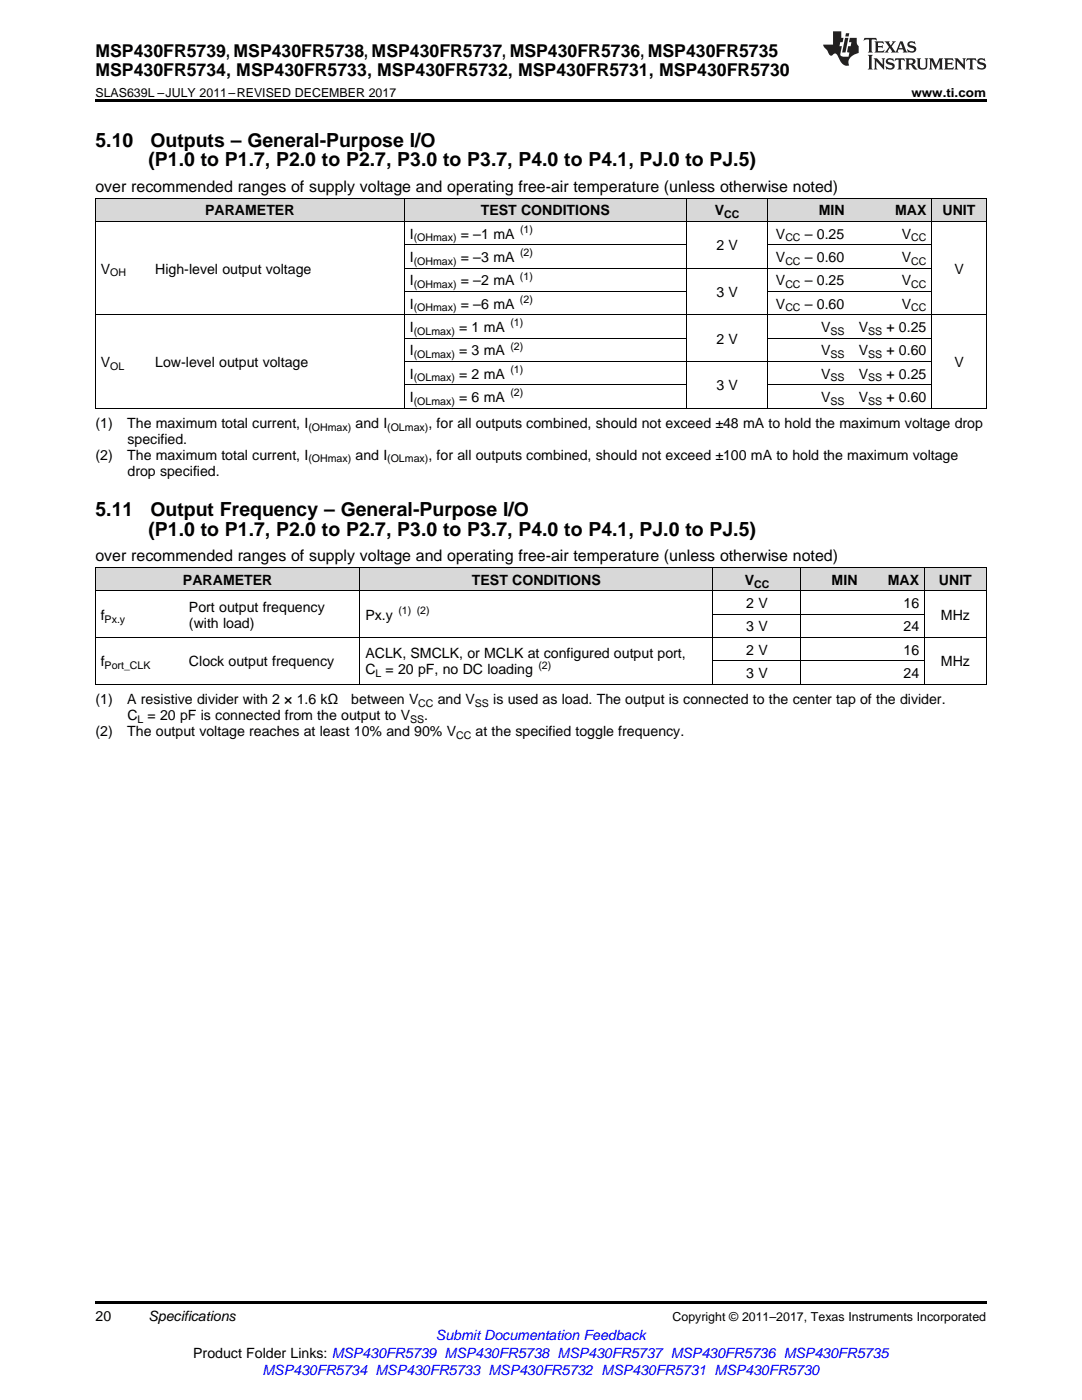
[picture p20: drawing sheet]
<svg xmlns="http://www.w3.org/2000/svg" width="216mm" height="279mm" viewBox="0 0 216 279" stroke-linecap="round" stroke-linejoin="round" font-family="sans-serif">
<defs><g id="words">
<g font-size="3.9">
<text x="19" y="29.3">5.10</text>
<text x="30" y="29.3">Outputs – General-Purpose I/O</text>
<text x="29.6" y="33.2">(P1.0 to P1.7, P2.0 to P2.7, P3.0 to P3.7, P4.0 to P4.1, PJ.0 to PJ.5)</text>
<text x="19" y="103">5.11</text>
<text x="29.6" y="106.9">(P1.0 to P1.7, P2.0 to P2.7, P3.0 to P3.7, P4.0 to P4.1, PJ.0 to PJ.5)</text>
<text x="30" y="103">Output Frequency – General-Purpose I/O</text>
</g>
<g font-size="3.5">
<text x="19" y="11.3">MSP430FR5739, MSP430FR5738, MSP430FR5737, MSP430FR5736, MSP430FR5735</text>
<text x="19" y="15.2">MSP430FR5734, MSP430FR5733, MSP430FR5732, MSP430FR5731, MSP430FR5730</text>
</g>
<g font-size="3.2">
<text x="19" y="38.3">over recommended ranges of supply voltage and operating free-air temperature (unless otherwise noted)</text>
<text x="19" y="112">over recommended ranges of supply voltage and operating free-air temperature (unless otherwise noted)</text>
</g>
<g font-size="2.8">
<text x="40.9" y="43">PARAMETER</text>
<text x="81.8" y="47.6">I</text>
<text x="92" y="47.6">= –1 mA</text>
<text x="95.9" y="43">TEST CONDITIONS</text>
<text x="142.6" y="43">V</text>
<text x="154.8" y="47.6">V</text>
<text x="160.6" y="47.6">– 0.25</text>
<text x="163.4" y="43">MIN</text>
<text x="178.6" y="43">MAX</text>
<text x="179.9" y="47.6">V</text>
<text x="188.1" y="43">UNIT</text>
<text x="81.8" y="52.3">I</text>
<text x="92" y="52.3">= –3 mA</text>
<text x="142.9" y="50">2 V</text>
<text x="154.8" y="52.3">V</text>
<text x="160.6" y="52.3">– 0.60</text>
<text x="179.9" y="52.3">V</text>
<text x="20.1" y="54.6">V</text>
<text x="31" y="54.6">High-level output voltage</text>
<text x="81.8" y="56.9">I</text>
<text x="92" y="56.9">= –2 mA</text>
<text x="142.9" y="59.3">3 V</text>
<text x="154.8" y="56.9">V</text>
<text x="160.6" y="56.9">– 0.25</text>
<text x="179.9" y="56.9">V</text>
<text x="190.4" y="54.6">V</text>
<text x="81.8" y="61.6">I</text>
<text x="92" y="61.6">= –6 mA</text>
<text x="154.8" y="61.6">V</text>
<text x="160.6" y="61.6">– 0.60</text>
<text x="179.9" y="61.6">V</text>
<text x="81.8" y="66.3">I</text>
<text x="81.8" y="70.9">I</text>
<text x="91.6" y="66.3">= 1 mA</text>
<text x="91.6" y="70.9">= 3 mA</text>
<text x="142.9" y="68.6">2 V</text>
<text x="163.8" y="66.3">V</text>
<text x="163.8" y="70.9">V</text>
<text x="171.3" y="66.3">V</text>
<text x="171.3" y="70.9">V</text>
<text x="176.9" y="66.3">+ 0.25</text>
<text x="176.9" y="70.9">+ 0.60</text>
<text x="20.1" y="73.2">V</text>
<text x="31" y="73.2">Low-level output voltage</text>
<text x="81.8" y="75.6">I</text>
<text x="91.6" y="75.6">= 2 mA</text>
<text x="142.9" y="77.9">3 V</text>
<text x="163.8" y="75.6">V</text>
<text x="171.3" y="75.6">V</text>
<text x="176.9" y="75.6">+ 0.25</text>
<text x="190.4" y="73.2">V</text>
<text x="81.8" y="80.2">I</text>
<text x="91.6" y="80.2">= 6 mA</text>
<text x="163.8" y="80.2">V</text>
<text x="171.3" y="80.2">V</text>
<text x="176.9" y="80.2">+ 0.60</text>
<text x="19" y="85.4">(1)</text>
<text x="25.4" y="85.4">The maximum total current, I</text>
<text x="25.4" y="88.5">specified.</text>
<text x="70.9" y="85.4">and I</text>
<text x="85.5" y="85.4">, for all outputs combined, should not exceed ±48 mA to hold the maximum voltage drop</text>
<text x="19" y="91.7">(2)</text>
<text x="25.4" y="91.7">The maximum total current, I</text>
<text x="25.4" y="94.9">drop specified.</text>
<text x="70.9" y="91.7">and I</text>
<text x="85.5" y="91.7">, for all outputs combined, should not exceed ±100 mA to hold the maximum voltage</text>
<text x="36.5" y="116.7">PARAMETER</text>
<text x="94.2" y="116.7">TEST CONDITIONS</text>
<text x="148.6" y="116.7">V</text>
<text x="165.9" y="116.7">MIN</text>
<text x="177.2" y="116.7">MAX</text>
<text x="187.4" y="116.7">UNIT</text>
<text x="20.1" y="123.7">f</text>
<text x="37.7" y="122.1">Port output frequency</text>
<text x="37.7" y="125.3">(with load)</text>
<text x="72.9" y="123.7">Px.y</text>
<text x="148.9" y="121.4">2 V</text>
<text x="180.3" y="121.4">16</text>
<text x="187.7" y="123.7">MHz</text>
<text x="72.9" y="131.4">ACLK, SMCLK, or MCLK at configured output port,</text>
<text x="148.9" y="126">3 V</text>
<text x="148.9" y="130.7">2 V</text>
<text x="180.3" y="126">24</text>
<text x="180.3" y="130.7">16</text>
<text x="20.1" y="133">f</text>
<text x="37.7" y="133">Clock output frequency</text>
<text x="72.9" y="134.6">C</text>
<text x="76.9" y="134.6">= 20 pF, no DC loading</text>
<text x="148.9" y="135.3">3 V</text>
<text x="180.3" y="135.3">24</text>
<text x="187.7" y="133">MHz</text>
<text x="19" y="140.5">(1)</text>
<text x="25.4" y="140.5">A resistive divider with 2 × 1.6 kΩ</text>
<text x="25.4" y="143.7">C</text>
<text x="29.5" y="143.7">= 20 pF is connected from the output to V</text>
<text x="70.1" y="140.5">between V</text>
<text x="84.7" y="143.7">.</text>
<text x="87.4" y="140.5">and V</text>
<text x="98.4" y="140.5">is used as load. The output is connected to the center tap of the divider.</text>
<text x="19" y="146.8">(2)</text>
<text x="25.4" y="146.8">The output voltage reaches at least 10% and 90% V</text>
<text x="94.9" y="146.8">at the specified toggle frequency.</text>
<text x="19" y="263.6">20</text>
<text x="29.6" y="263.6">Specifications</text>
<text x="38.6" y="270.9">Product Folder Links: MSP430FR5739 MSP430FR5738 MSP430FR5737 MSP430FR5736 MSP430FR5735</text>
</g>
<g font-size="2.8" fill="#00f">
<text x="87" y="267.4">Submit Documentation Feedback</text>
<text x="52.4" y="274.5">MSP430FR5734 MSP430FR5733 MSP430FR5732 MSP430FR5731 MSP430FR5730</text>
</g>
<g font-size="2.5">
<text x="19" y="19.3">SLAS639L –JULY 2011–REVISED DECEMBER 2017</text>
<text x="181.9" y="19.3">www.ti.com</text>
<text x="134.2" y="263.6">Copyright © 2011–2017, Texas Instruments Incorporated</text>
</g>
<g font-size="2.1">
<text x="103.8" y="46.5">(1)</text>
<text x="144.5" y="43.5">CC</text>
<text x="82.5" y="48.2">(OHmax)</text>
<text x="82.5" y="52.8">(OHmax)</text>
<text x="103.8" y="51.2">(2)</text>
<text x="156.7" y="48.2">CC</text>
<text x="156.7" y="52.8">CC</text>
<text x="181.8" y="48.2">CC</text>
<text x="181.8" y="52.8">CC</text>
<text x="22" y="55.2">OH</text>
<text x="82.5" y="57.5">(OHmax)</text>
<text x="103.8" y="55.8">(1)</text>
<text x="156.7" y="57.5">CC</text>
<text x="181.8" y="57.5">CC</text>
<text x="82.5" y="62.2">(OHmax)</text>
<text x="101.8" y="65.1">(1)</text>
<text x="103.8" y="60.5">(2)</text>
<text x="156.7" y="62.2">CC</text>
<text x="181.8" y="62.2">CC</text>
<text x="82.5" y="66.8">(OLmax)</text>
<text x="82.5" y="71.5">(OLmax)</text>
<text x="101.8" y="69.8">(2)</text>
<text x="165.7" y="66.8">SS</text>
<text x="165.7" y="71.5">SS</text>
<text x="173.2" y="66.8">SS</text>
<text x="173.2" y="71.5">SS</text>
<text x="22" y="73.8">OL</text>
<text x="82.5" y="76.1">(OLmax)</text>
<text x="101.8" y="74.4">(1)</text>
<text x="165.7" y="76.1">SS</text>
<text x="173.2" y="76.1">SS</text>
<text x="82.5" y="80.8">(OLmax)</text>
<text x="101.8" y="79.1">(2)</text>
<text x="165.7" y="80.8">SS</text>
<text x="173.2" y="80.8">SS</text>
<text x="61.5" y="85.9">(OHmax)</text>
<text x="77.3" y="85.9">(OLmax)</text>
<text x="61.5" y="92.3">(OHmax)</text>
<text x="77.3" y="92.3">(OLmax)</text>
<text x="150.5" y="117.3">CC</text>
<text x="20.9" y="124.2">Px.y</text>
<text x="79.5" y="122.6">(1) (2)</text>
<text x="20.9" y="133.6">Port_CLK</text>
<text x="74.9" y="135.1">L</text>
<text x="107.4" y="133.5">(2)</text>
<text x="83.5" y="141">CC</text>
<text x="94.8" y="141">SS</text>
<text x="27.4" y="144.2">L</text>
<text x="81.8" y="144.2">SS</text>
<text x="91" y="147.4">CC</text>
</g>
</g></defs>
<g fill="#d8d8d8">
<path d="M19 113.3h17.7v4.7h-17.7z"/>
<path d="M36.7 113.3h35.2v4.7h-35.2z"/>
<path d="M71.9 113.3h70.4v4.7h-70.4z"/>
<path d="M142.3 113.3h17.6v4.7h-17.6z"/>
<path d="M159.9 113.3h12.3v4.7h-12.3z"/>
<path d="M172.2 113.3h12.3v4.7h-12.3z"/>
<path d="M184.5 113.3h12.3v4.7h-12.3z"/>
<path d="M19 39.6h10.9v4.6h-10.9z"/>
<path d="M29.9 39.6h50.8v4.6h-50.8z"/>
<path d="M80.7 39.6h56.2v4.6h-56.2z"/>
<path d="M136.9 39.6h16.4v4.6h-16.4z"/>
<path d="M153.3 39.6h16.3v4.6h-16.3z"/>
<path d="M169.6 39.6h16.3v4.6h-16.3z"/>
<path d="M185.9 39.6h10.9v4.6h-10.9z"/>
</g>
<path d="M19 19.9h177.8v.5h-177.8zM19 259.7h177.8v.5h-177.8z" fill="#000"/>
<g fill="none" stroke="#000" stroke-width=".2">
<path d="M19 39.5h177.8M19.1 39.6v41.9M80.7 39.6v41.9M136.9 39.6v41.9M153.2 39.6v41.9M185.9 39.6v41.9M196.8 39.6v41.9M19 44.2h177.8M80.7 58.2h56.2M80.7 53.5h105.2M80.7 48.8h56.2M153.3 58.2h32.6"/>
<path d="M153.3 48.8h32.6M19 62.8h177.8M80.7 76.8h56.2M80.7 72.1h105.2M80.7 67.5h56.2M153.3 76.8h32.6M153.3 67.5h32.6M19 81.4h177.8M19 117.9h177.8M19 113.3h177.8M19.1 113.3v23.3M71.8 113.3v23.3"/>
<path d="M142.2 113.3v23.3M159.8 113.3v23.3M184.4 113.3v23.3M196.8 113.3v23.3M19 136.5h177.8M19 127.2h177.8M142.3 131.9h42.2M142.3 122.6h42.2"/>
</g>
<g fill="#231f20">
<path d="M172.5 7.6l-.1 .5 .4-.2h.6v.1v2.1l-.2 .4h.9l-.2-.4v-2.1l.1-.1h.5l.5 .2-.2-.5zM174.5 8.3l.2 .3v1.5l-.2 .4h1.8l.2-.6a1.04 1.04 0 0 1-1.3 .2v-.7h.6l.3 .2v-.6l-.3 .2h-.6v-.6l.8-.1 .4 .3-.2-.5zM176.5 8.3l.9 1.1-.9 1.1h.8l-.2-.2 .4-.7 .5 .7-.2 .2h1.5l-.2-.2 .2-.4h.9l.1 .4-.2 .2h1l-.3-.3-.7-1.9h-.5l-.9 2-.8-1 .9-1h-.8l.1 .3-.4 .5-.3-.6 .1-.2zM179.7 8.6l.4 1h-.7zM181.3 8.4a.63 .63 0 0 0-.2 .7 .63 .63 0 0 0 .6 .4l.6 .2 .1 .2a.75 .75 0 0 1-.7 .4 .75 .75 0 0 1-.6-.5l.1 .7 .1-.1a1.11 1.11 0 0 0 1.5-.6 1.13 1.13 0 0 0-1.2-.8l-.1-.4a1.04 1.04 0 0 1 1.2 .2l-.2-.5-.2 .1-.4-.2zM173.2 10.9l.2 .4v2.2l-.2 .4h1l-.3-.4v-2.2l.3-.4zM174.3 11.6l.3 .4v1.5l-.3 .4h.8l-.2-.4v-1.3l1.5 1.7v-1.9l.2-.4h-.7l.2 .4v.9l-1.1-1.3zM177 11.8a.62 .62 0 0 0-.2 .7 .62 .62 0 0 0 .6 .4l.6 .1 .1 .3a.76 .76 0 0 1-.7 .3 .76 .76 0 0 1-.7-.4l.2 .7 .1-.1a1.11 1.11 0 0 0 1.5-.6 1.13 1.13 0 0 0-1.2-.8l-.1-.4a1.04 1.04 0 0 1 1.2 .2l-.2-.6-.2 .1-.5-.1zM178.7 11.6l-.2 .6a.61 .61 0 0 1 .8-.3v1.6l-.2 .4h.9l-.2-.4v-1.6a.63 .63 0 0 1 .7 .3l-.1-.6zM180.6 11.6l.3 .4v1.5l-.3 .4h1l-.2-.2-.1-.8 .6 .2a.76 .76 0 0 0 1.2 .7l-1-1a.58 .58 0 0 0 .6-.5 .58 .58 0 0 0-.5-.6zM181.4 11.9h.1a.45 .45 0 0 1 .5 .1 .45 .45 0 0 1 .1 .5l-.8 .2zM182.9 11.6l.2 .2a2.17 2.17 0 0 0 .3 1.9 .99 .99 0 0 0 1.6-.6v-1.1l.2-.4h-.7l.2 .2a1.92 1.92 0 0 1-.2 1.8 .6 .6 0 0 1-.9-.5v-1.1l.2-.4zM185.4 11.6l.2 .4v1.5l-.2 .4h.7l-.2-.4v-1.4l.8 1.8 .8-1.8v1.4l-.2 .4h.9l-.2-.4v-1.5l.2-.4h-.8l-.6 1.5-.6-1.5zM188.4 11.6l.2 .4v1.5l-.2 .4h1.8l.1-.6a1.04 1.04 0 0 1-1.2 .1v-.6h.5l.4 .2v-.6l-.4 .2h-.5v-.7h.8l.3 .3-.1-.6zM190.5 11.6l.2 .4v1.5l-.2 .4h.7l-.2-.4v-1.3l1.5 1.7v-1.9l.2-.4h-.7l.2 .4v.9l-1.1-1.3zM192.9 11.6l-.1 .6a.61 .61 0 0 1 .7-.3l.1 1.6-.3 .4h1l-.3-.4 .1-1.6a.63 .63 0 0 1 .7 .3l-.1-.6zM195.2 11.8a.62 .62 0 0 0-.2 .7 .62 .62 0 0 0 .6 .4l.6 .1 .1 .3a.76 .76 0 0 1-.7 .3 .76 .76 0 0 1-.6-.4l.1 .7 .1-.1a1.11 1.11 0 0 0 1.6-.6 1.13 1.13 0 0 0-1.3-.8l-.1-.4a1.04 1.04 0 0 1 1.2 .2l-.1-.6-.2 .1-.5-.1z"/>
<path d="M166.2 6.3v2.6h-1.9v.4l.8 .9a.91 .91 0 0 0 1 .8 .56 .56 0 0 1 .5-.3 .56 .56 0 0 1 .5 .3l.4 .8a1.53 1.53 0 0 0 1.9 1.2 1.54 1.54 0 0 1 1-2.1l.9-.3v-1.4a1.52 1.52 0 0 1-.4-1.6h-1.3l-.2 .8h.5l-.2 .8h-.5l-.1 1v.2l.4 .1-.2 .8a1.93 1.93 0 0 1-1.6-.3l.3-1.8h-.5l.2-.8h.4l.2-.8h-.4v-1.3zM168.6 7.6l-.6 2.9h.7l.6-2.9zM168.8 6.6l-.1 .7h.6l.2-.7z"/>
</g>
<use href="#words"/>
</svg>
